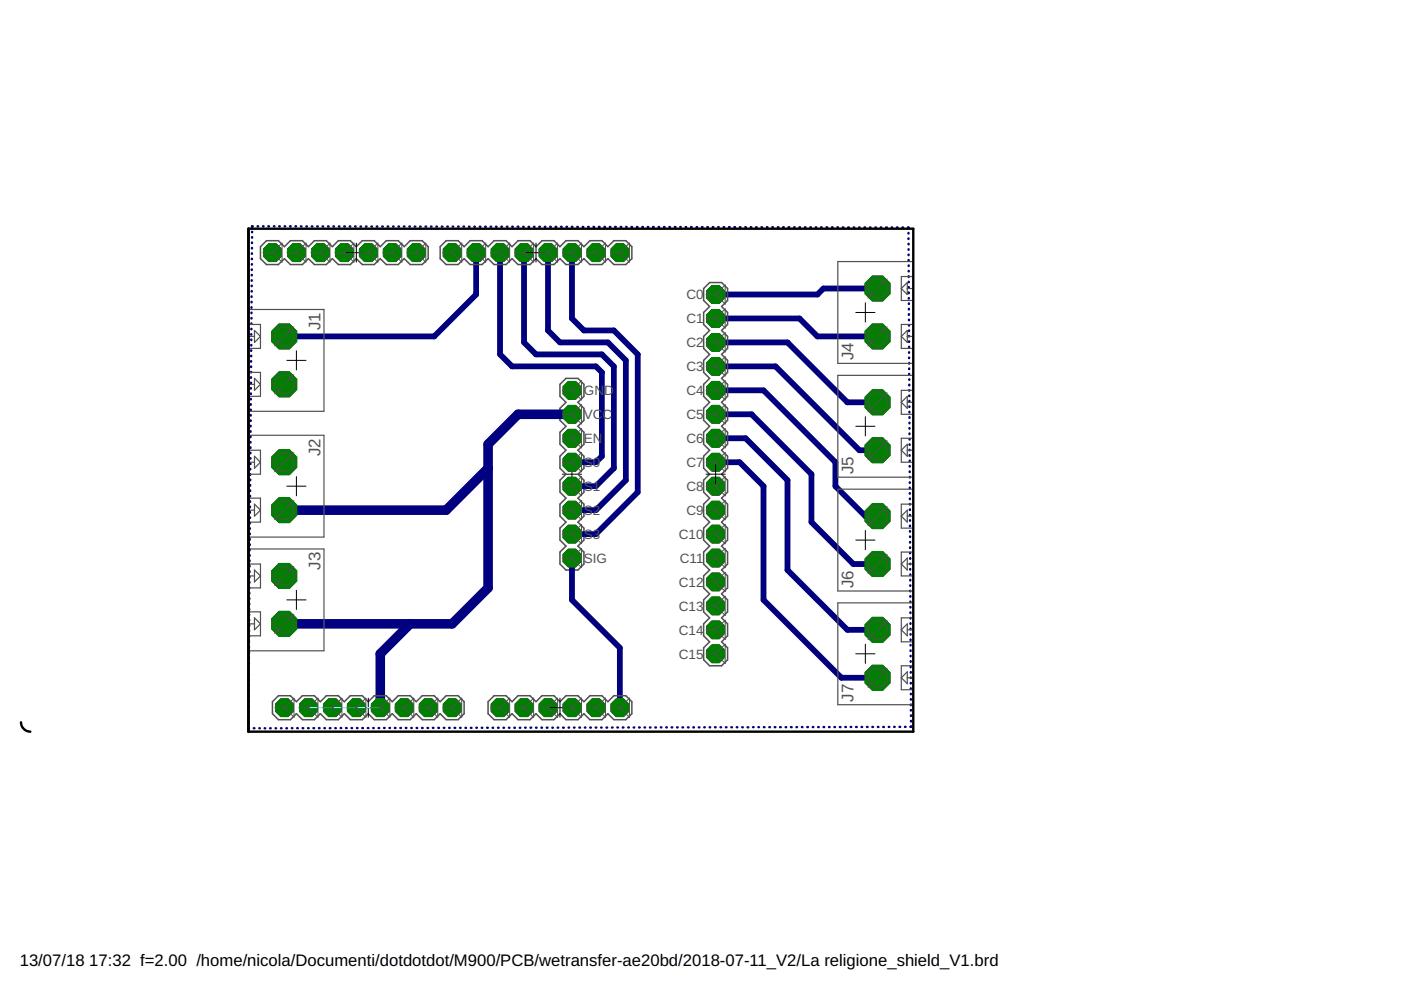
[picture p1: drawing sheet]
<svg xmlns="http://www.w3.org/2000/svg" width="297mm" height="210mm" viewBox="0 0 297 210" stroke-linecap="round" stroke-linejoin="round" font-family="sans-serif">
<defs><g id="words">
<g font-size="3.6" fill="#505050">
<text x="67.9" y="70" transform="rotate(-90 67.9 70)">J1</text>
<text x="180.9" y="76.4" transform="rotate(-90 180.9 76.4)">J4</text>
<text x="67.9" y="96.7" transform="rotate(-90 67.9 96.7)">J2</text>
<text x="180.9" y="100.5" transform="rotate(-90 180.9 100.5)">J5</text>
<text x="67.9" y="120.8" transform="rotate(-90 67.9 120.8)">J3</text>
<text x="180.9" y="124.7" transform="rotate(-90 180.9 124.7)">J6</text>
<text x="180.9" y="148.8" transform="rotate(-90 180.9 148.8)">J7</text>
</g>
<g font-size="3.5">
<text x="4.2" y="204.7">13/07/18</text>
<text x="18.9" y="204.7">17:32 f=2.00 /home/nicola/Documenti/dotdotdot/M900/PCB/wetransfer-ae20bd/2018-07-11_V2/La religione_shield_V1.brd</text>
</g>
<g font-size="2.9" fill="#505050">
<text x="145.5" y="63.5">C0</text>
<text x="145.5" y="68.5">C1</text>
<text x="145.5" y="73.6">C2</text>
<text x="123.8" y="83.8">GN</text>
<text x="128.1" y="83.8">D</text>
<text x="145.5" y="83.8">C4</text>
<text x="145.5" y="78.7">C3</text>
<text x="123.8" y="88.9">VC</text>
<text x="127.8" y="88.9">C</text>
<text x="145.5" y="88.9">C5</text>
<text x="123.8" y="93.9">EN</text>
<text x="145.5" y="93.9">C6</text>
<text x="123.8" y="99">S0</text>
<text x="145.5" y="99">C7</text>
<text x="123.8" y="104.1">S1</text>
<text x="145.5" y="104.1">C8</text>
<text x="123.8" y="109.2">S2</text>
<text x="145.5" y="109.2">C9</text>
<text x="123.8" y="119.3">SIG</text>
<text x="123.8" y="114.2">S3</text>
<text x="143.9" y="114.3">C10</text>
<text x="144.2" y="119.3">C11</text>
<text x="143.9" y="124.4">C12</text>
<text x="143.9" y="129.5">C13</text>
<text x="143.9" y="134.6">C14</text>
<text x="143.9" y="139.6">C15</text>
</g>
</g></defs>
<path d="M121.3 98.5v4.1M119.2 100.5h4.1" fill="none" stroke="#000" stroke-width=".21"/>
<path d="M120 80.2h2.5l1.3 1.3v2.5l-1.3 1.3 1.3 1.3v2.5l-1.3 1.3 1.3 1.3v2.5l-1.3 1.3 1.3 1.2v2.6l-1.3 1.2 1.3 1.3v2.6l-1.3 1.2 1.3 1.3v2.5l-1.3 1.3 1.3 1.3v2.5l-1.3 1.3 1.3 1.3v2.5l-1.3 1.3h-2.5l-1.3-1.3v-2.5l1.3-1.3-1.3-1.3v-2.5l1.3-1.3-1.3-1.3v-2.5l1.3-1.3-1.3-1.2v-2.6l1.3-1.3-1.3-1.2v-2.6l1.3-1.2-1.3-1.3v-2.5l1.3-1.3-1.3-1.3v-2.5l1.3-1.3-1.3-1.3v-2.5z" fill="none" stroke="#505050" stroke-width=".32"/>
<g fill="#800080" stroke="#800080" stroke-width=".21">
<circle cx="131.4" cy="53.6" r="2.04"/>
<circle cx="126.3" cy="53.6" r="2.04"/>
<circle cx="121.3" cy="53.6" r="2.04"/>
<circle cx="116.2" cy="53.6" r="2.04"/>
<circle cx="111.1" cy="53.6" r="2.04"/>
<circle cx="106" cy="53.6" r="2.04"/>
<circle cx="100.9" cy="53.6" r="2.04"/>
<circle cx="95.9" cy="53.6" r="2.04"/>
<circle cx="60.3" cy="150.1" r="2.04"/>
<circle cx="65.4" cy="150.1" r="2.04"/>
<circle cx="70.5" cy="150.1" r="2.04"/>
<circle cx="75.5" cy="150.1" r="2.04"/>
<circle cx="80.6" cy="150.1" r="2.04"/>
<circle cx="85.7" cy="150.1" r="2.04"/>
<circle cx="90.8" cy="150.1" r="2.04"/>
<circle cx="95.9" cy="150.1" r="2.04"/>
<circle cx="131.4" cy="150.1" r="2.04"/>
<circle cx="126.3" cy="150.1" r="2.04"/>
<circle cx="121.3" cy="150.1" r="2.04"/>
<circle cx="116.2" cy="150.1" r="2.04"/>
<circle cx="111.1" cy="150.1" r="2.04"/>
<circle cx="106" cy="150.1" r="2.04"/>
<circle cx="151.7" cy="62.4" r="2.04"/>
<circle cx="151.7" cy="67.5" r="2.04"/>
<circle cx="151.7" cy="72.6" r="2.04"/>
<circle cx="151.7" cy="77.7" r="2.04"/>
<circle cx="151.7" cy="82.8" r="2.04"/>
<circle cx="151.7" cy="87.8" r="2.04"/>
<circle cx="151.7" cy="92.9" r="2.04"/>
<circle cx="151.7" cy="98" r="2.04"/>
<circle cx="151.7" cy="103.1" r="2.04"/>
<circle cx="151.7" cy="108.2" r="2.04"/>
<circle cx="151.7" cy="113.2" r="2.04"/>
<circle cx="151.7" cy="118.3" r="2.04"/>
<circle cx="151.7" cy="123.4" r="2.04"/>
<circle cx="151.7" cy="128.5" r="2.04"/>
<circle cx="151.7" cy="133.5" r="2.04"/>
<circle cx="151.7" cy="138.6" r="2.04"/>
<circle cx="121.3" cy="82.8" r="2.04"/>
<circle cx="121.3" cy="87.8" r="2.04"/>
<circle cx="121.3" cy="92.9" r="2.04"/>
<circle cx="121.3" cy="98" r="2.04"/>
<circle cx="121.3" cy="103.1" r="2.04"/>
<circle cx="121.3" cy="108.2" r="2.04"/>
<circle cx="121.3" cy="113.2" r="2.04"/>
<circle cx="121.3" cy="118.3" r="2.04"/>
<circle cx="60.3" cy="71.3" r="2.87"/>
<circle cx="60.3" cy="81.5" r="2.87"/>
<circle cx="60.3" cy="98" r="2.87"/>
<circle cx="60.3" cy="108.2" r="2.87"/>
<circle cx="60.3" cy="122.1" r="2.87"/>
<circle cx="60.3" cy="132.3" r="2.87"/>
<circle cx="186.1" cy="71.3" r="2.87"/>
<circle cx="186.1" cy="61.2" r="2.87"/>
<circle cx="186.1" cy="95.5" r="2.87"/>
<circle cx="186.1" cy="85.3" r="2.87"/>
<circle cx="186.1" cy="119.6" r="2.87"/>
<circle cx="186.1" cy="109.4" r="2.87"/>
<circle cx="186.1" cy="143.7" r="2.87"/>
<circle cx="186.1" cy="133.5" r="2.87"/>
<circle cx="57.8" cy="53.6" r="2.04"/>
<circle cx="62.8" cy="53.6" r="2.04"/>
<circle cx="67.9" cy="53.6" r="2.04"/>
<circle cx="73" cy="53.6" r="2.04"/>
<circle cx="78.1" cy="53.6" r="2.04"/>
<circle cx="83.2" cy="53.6" r="2.04"/>
<circle cx="88.2" cy="53.6" r="2.04"/>
</g>
<g fill="none" stroke="#000080" stroke-width=".51">
<path d="M53.4 59.4v.1M53.4 57.1v.2M53.4 58.3v.1M53.4 53.7v.1M53.4 54.8v.2M53.4 56v.1M53.4 51.4v.1M53.4 52.6v.1M53.4 49.1v.2M53.4 50.3v.1M53.6 48l-.2 .1M54.6 48h.1"/>
<path d="M55.8 48h.1M56.9 48h.1M58.1 48h.1M59.2 48h.1M60.3 48h.2M61.5 48h.1M62.7 48h.1M63.8 48h.1M64.9 48h.2M66.1 48h.1M67.2 48h.2M68.4 48h.1"/>
<path d="M69.5 48h.2M70.7 48h.1M71.8 48h.2M73 48h.1M74.1 48h.2M75.3 48h.1M76.4 48h.2M77.6 48h.1M78.7 48h.2M79.9 48h.1M81 48h.2M82.2 48h.1"/>
<path d="M83.3 48h.2M84.5 48h.1M85.6 48h.2M86.8 48h.1M87.9 48h.2M89.1 48h.1M90.2 48h.2M91.4 48h.1M92.5 48h.1M93.7 48h.1M94.8 48h.2M96 48h.1"/>
<path d="M97.1 48h.1M98.3 48h.1M99.4 48.1h.1M100.6 48.1h.1M101.7 48.1h.2M102.9 48.1h.1M104 48.1h.1M105.2 48.1h.1M106.3 48.1h.1M107.5 48.1h.1M108.6 48.1h.1M109.7 48.1h.2"/>
<path d="M110.9 48.1h.1M112.1 48.1h.1M113.2 48.1h.1M114.3 48.1h.2M115.5 48.1h.1M116.6 48.1h.2M117.8 48.1h.1M118.9 48.1h.2M120.1 48.1h.1M121.2 48.1h.2M122.4 48.1h.1M123.5 48.1h.2"/>
<path d="M124.7 48.1h.1M125.8 48.1h.2M127 48.1h.1M128.1 48.1h.2M129.3 48.1h.1M130.4 48.1h.2M131.6 48.1h.1M132.7 48.1h.2M133.9 48.1h.1M135 48.1h.2M136.2 48.1h.1M137.3 48.1h.2"/>
<path d="M138.5 48.1h.1M139.6 48.1h.2M140.8 48.1h.1M141.9 48.1h.1M143.1 48.1h.1M144.2 48.1h.2M145.4 48.2h.1M146.5 48.2h.2M147.7 48.2h.1M148.8 48.2h.1M150 48.2h.1M151.1 48.2h.2"/>
<path d="M152.3 48.2h.1M153.4 48.2h.1M154.6 48.2h.1M155.7 48.2h.2M156.9 48.2h.1M158 48.2h.1M159.2 48.2h.1M160.3 48.2h.1M161.5 48.2h.1M162.6 48.2h.1M163.7 48.2h.2M164.9 48.2h.1"/>
<path d="M166.1 48.2h.1M167.2 48.2h.1M168.4 48.2h.1M169.5 48.2h.1M170.6 48.2h.2M171.8 48.2h.1M173 48.2h.1M174.1 48.2h.1M175.2 48.2h.2M176.4 48.2h.1M177.5 48.2h.2M178.7 48.2h.1"/>
<path d="M179.8 48.2h.2M181 48.2h.1M182.1 48.2h.2M183.3 48.2h.1M184.4 48.2h.2M185.6 48.2h.1M186.7 48.2h.2M187.9 48.2h.1M189 48.2h.2M190.2 48.2h.1M191.3 48.2h.2M192.5 48.2l.1 .2"/>
<path d="M192.6 49.4v.1M192.6 50.5v.2M192.6 51.7v.1M192.6 52.8v.2M192.6 54v.1M192.6 55.1l.1 .2M192.7 56.3v.1M192.7 57.4v.2M192.7 58.6v.1M192.7 59.7v.2M53.2 80v.1M53.2 76.6v.1"/>
<path d="M53.2 77.7v.1M53.2 78.8v.2M53.3 74.3v.1M53.3 75.4v.1M53.3 70.8v.2M53.3 72v.1M53.3 73.1v.2M53.3 68.6v.1M53.3 69.7v.1M53.3 65.1v.2M53.3 66.3v.1M53.3 67.4v.1"/>
<path d="M53.3 62.8v.2M53.3 64v.1M53.4 60.6v.1M53.4 61.7v.1M192.7 60.9v.1M192.7 62v.2M192.7 63.2v.1M192.7 64.3v.2M192.7 65.5v.1M192.7 66.6v.2M192.7 67.8v.1M192.7 68.9v.1"/>
<path d="M192.7 70.1v.1M192.7 71.2v.2M192.7 72.4v.1M192.7 73.5v.2M192.7 74.7v.1M192.7 75.8v.1M192.8 77v.1M192.8 78.1v.2M192.8 79.3v.1M53.1 99.4v.1M53.1 97.1v.2M53.1 98.3v.1"/>
<path d="M53.1 93.7v.1M53.1 94.8v.2M53.1 96v.1M53.1 91.4v.1M53.1 92.6v.1M53.1 90.3v.1M53.1 88v.1M53.1 89.1v.2M53.2 85.7v.1M53.2 86.8v.2M53.2 84.6v.1M53.2 82.3v.1"/>
<path d="M53.2 83.4v.1M53.2 81.1v.2M192.8 80.4v.1M192.8 81.6v.1M192.8 82.7v.1M192.8 83.9v.1M192.8 85v.2M192.8 86.2v.1M192.8 87.3v.1M192.8 88.5v.1M192.8 89.6v.1M192.8 90.8v.1"/>
<path d="M192.8 91.9v.2M192.8 93.1v.1M192.8 94.2v.1M192.8 95.4v.1M192.8 96.5v.1M192.9 97.7v.1M192.9 98.8v.1M192.9 99.9v.2M52.9 118.9v.1M52.9 120v.1M52.9 116.6v.1M52.9 117.7v.1"/>
<path d="M53 113.1v.2M53 114.3v.1M53 115.4v.1M53 110.8v.2M53 112v.1M53 107.4v.1M53 108.6v.1M53 109.7v.1M53 105.1v.2M53 106.3v.1M53 102.8v.2M53 104v.1"/>
<path d="M53.1 100.6v.1M53.1 101.7l-.1 .1M192.9 101.1v.1M192.9 102.3v.1M192.9 103.4v.1M192.9 104.6v.1M192.9 105.7v.1M192.9 106.8v.2M192.9 108v.1M192.9 109.2v.1M192.9 110.3v.1M192.9 111.4v.2"/>
<path d="M192.9 112.6v.1M193 113.7v.2M193 114.9v.1M193 116.1v.1M193 117.2v.1M193 118.3v.2M193 119.5v.1M52.8 139.4v.2M52.8 136v.1M52.8 137.1v.2M52.8 138.3v.1M52.8 133.7v.1"/>
<path d="M52.8 134.9v.1M52.8 130.3v.1M52.8 131.4v.2M52.8 132.6v.1M52.9 128v.1M52.9 129.1v.2M52.9 124.6v.1M52.9 125.7v.1M52.9 126.9v.1M52.9 122.3v.1M52.9 123.4v.1M52.9 121.1v.2"/>
<path d="M193 120.6v.2M193 121.8v.1M193 122.9v.2M193 124.1v.1M193 125.2v.2M193 126.4v.1M193 127.6v.1M193 128.7v.1M193 129.8v.2M193 131v.1M193 132.1v.2M193 133.3v.1"/>
<path d="M193.1 134.5v.1M193.1 135.6v.1M193.1 136.7v.2M193.1 137.9v.1M193.1 139v.2M52.7 154.3l.1 .1M52.7 153.1v.2M52.7 150.9v.1M52.7 152v.1M52.7 147.4v.2M52.7 148.6v.1M52.7 149.7v.1"/>
<path d="M52.7 145.1v.2M52.7 146.3v.1M52.7 141.7v.1M52.7 142.9v.1M52.7 144v.1M52.8 140.6v.1M53.8 154.4h.2M55 154.4h.1M56.1 154.4h.1M57.3 154.4h.1M58.4 154.4h.1M59.6 154.4h.1"/>
<path d="M60.7 154.4h.2M61.9 154.4h.1M63 154.4h.1M64.2 154.4h.1M65.3 154.4h.1M66.5 154.4h.1M67.6 154.4h.2M68.8 154.4h.1M69.9 154.4h.2M71.1 154.4h.1M72.2 154.4h.1M73.4 154.4h.1"/>
<path d="M74.5 154.4h.2M75.7 154.4h.1M76.8 154.4h.2M78 154.4h.1M79.1 154.4h.1M80.3 154.4h.1M81.4 154.3h.2M82.6 154.3h.1M83.7 154.3h.2M84.9 154.3h.1M86 154.3h.2M87.2 154.3h.1"/>
<path d="M88.3 154.3h.2M89.5 154.3h.1M90.6 154.3h.2M91.8 154.3h.1M92.9 154.3h.2M94.1 154.3h.1M95.2 154.3h.2M96.4 154.3h.1M97.5 154.3h.2M98.7 154.3h.1M99.8 154.3h.2M101 154.3h.1"/>
<path d="M102.1 154.3h.2M103.3 154.3h.1M104.4 154.3h.2M105.6 154.3h.1M106.7 154.3h.2M107.9 154.3h.1M109 154.3h.2M110.2 154.3h.1M111.3 154.3h.2M112.5 154.3h.1M113.6 154.3h.2M114.8 154.3h.1"/>
<path d="M115.9 154.3h.2M117.1 154.3h.1M118.2 154.3h.2M119.4 154.3h.1M120.5 154.3h.2M121.7 154.3h.1M122.8 154.3h.2M124 154.3h.1M125.1 154.3h.2M126.3 154.3h.1M127.4 154.3h.2M128.6 154.3h.1"/>
<path d="M129.9 154.2l-.1 .1M130.9 154.2h.1M132 154.2h.2M133.2 154.2h.1M134.3 154.2h.2M135.5 154.2h.1M136.7 154.2h.1M137.8 154.2h.1M138.9 154.2h.2M140.1 154.2h.1M141.2 154.2h.2M142.4 154.2h.1"/>
<path d="M143.6 154.2h.1M144.7 154.2h.1M145.9 154.2h.1M147 154.2h.1M148.1 154.2h.2M149.4 154.2h-.1M150.5 154.2h.1M151.6 154.2h.1M152.8 154.2h.1M153.9 154.2h.1M155 154.2h.2M156.2 154.2h.1"/>
<path d="M157.4 154.2h.1M158.5 154.2h.1M159.7 154.2h.1M160.8 154.2h.1M161.9 154.2h.2M163.1 154.2h.1M164.3 154.2h.1M165.4 154.2h.1M166.6 154.2h.1M167.7 154.2h.2M169 154.2h-.1M170 154.2h.1"/>
<path d="M171.2 154.2h.1M172.3 154.2h.1M173.5 154.2h.1M174.6 154.2h.2M175.8 154.2h.1M176.9 154.2h.1M178.1 154.2h.1M179.2 154.1h.1M180.4 154.1h.1M181.5 154.1h.2M182.7 154.1h.1M183.8 154.1h.2"/>
<path d="M185 154.1h.1M186.1 154.1h.1M187.3 154.1h.1M188.6 154.1h-.2M189.6 154.1h.1M190.7 154.1h.2M191.9 154.1h.1M193.1 140.2v.1M193.1 141.3v.2M193.1 142.5v.1M193.1 143.6v.2M193.1 144.8v.1"/>
<path d="M193.1 145.9v.2M193.1 147.1v.1M193.1 148.2v.2M193.1 149.4v.1M193.1 150.5v.2M193.1 151.7v.1M193.1 152.8v.2M193.1 154l-.1 .1"/>
</g>
<g fill="none" stroke="#000080" stroke-width="1.2">
<path d="M100.9 53.6v8.8l-8.8 8.9h-31.8M106 53.6v21.5l2.6 2.6h17.7l1.3 1.3v17.7l-1.3 1.3h-5M111.1 53.6v19l2.5 2.5h14l2.6 2.6v21.6l-3.9 3.8h-5M116.2 53.6v16.5l2.5 2.5h10.2l3.8 3.8v25.4l-6.4 6.4h-5M121.3 53.6v13.9l2.5 2.6h6.4l5 5v29.3l-8.9 8.8h-5M151.7 67.5h17.8l3.8 3.8h12.8M151.7 77.7h12.7l17.8 17.8h3.9M151.7 72.6h15.3l12.7 12.7h6.4M186.1 61.2h-11.5l-1.3 1.2h-21.6M151.7 98h5.1l5.1 5.1v24.1l16.5 16.5h7.7M151.7 82.8h10.2l15.2 15.2v5.1l6.4 6.3h2.6M151.7 87.8h7.6l12.7 12.7v10.2l8.9 8.9h5.2"/>
<path d="M151.7 92.9h6.4l8.9 8.9v19.1l12.7 12.6h6.4M121.3 118.3v8.9l10.1 10.2v12.7"/>
</g>
<path d="M103.5 99.3l-8.9 8.9h-34.3M121.3 87.8h-11.5l-6.3 6.4v30.5l-7.6 7.6h-35.6M87 132.3l-6.4 6.3v11.5" fill="none" stroke="#000080" stroke-width="2"/>
<circle cx="131.4" cy="53.6" r="1.93" fill="#008000" stroke="#008000" stroke-width=".21"/>
<circle cx="131.4" cy="53.6" r=".8" fill="#fff" stroke="#000" stroke-width=".21"/>
<circle cx="126.3" cy="53.6" r="1.93" fill="#008000" stroke="#008000" stroke-width=".21"/>
<circle cx="126.3" cy="53.6" r=".8" fill="#fff" stroke="#000" stroke-width=".21"/>
<circle cx="121.3" cy="53.6" r="1.93" fill="#008000" stroke="#008000" stroke-width=".21"/>
<circle cx="121.3" cy="53.6" r=".8" fill="#fff" stroke="#000" stroke-width=".21"/>
<circle cx="116.2" cy="53.6" r="1.93" fill="#008000" stroke="#008000" stroke-width=".21"/>
<circle cx="116.2" cy="53.6" r=".8" fill="#fff" stroke="#000" stroke-width=".21"/>
<circle cx="111.1" cy="53.6" r="1.93" fill="#008000" stroke="#008000" stroke-width=".21"/>
<circle cx="111.1" cy="53.6" r=".8" fill="#fff" stroke="#000" stroke-width=".21"/>
<circle cx="106" cy="53.6" r="1.93" fill="#008000" stroke="#008000" stroke-width=".21"/>
<circle cx="106" cy="53.6" r=".8" fill="#fff" stroke="#000" stroke-width=".21"/>
<circle cx="100.9" cy="53.6" r="1.93" fill="#008000" stroke="#008000" stroke-width=".21"/>
<circle cx="100.9" cy="53.6" r=".8" fill="#fff" stroke="#000" stroke-width=".21"/>
<circle cx="95.9" cy="53.6" r="1.93" fill="#008000" stroke="#008000" stroke-width=".21"/>
<circle cx="95.9" cy="53.6" r=".8" fill="#fff" stroke="#000" stroke-width=".21"/>
<circle cx="60.3" cy="150.1" r="1.93" fill="#008000" stroke="#008000" stroke-width=".21"/>
<circle cx="60.3" cy="150.1" r=".8" fill="#fff" stroke="#000" stroke-width=".21"/>
<circle cx="65.4" cy="150.1" r="1.93" fill="#008000" stroke="#008000" stroke-width=".21"/>
<circle cx="65.4" cy="150.1" r=".8" fill="#fff" stroke="#000" stroke-width=".21"/>
<circle cx="70.5" cy="150.1" r="1.93" fill="#008000" stroke="#008000" stroke-width=".21"/>
<circle cx="70.5" cy="150.1" r=".8" fill="#fff" stroke="#000" stroke-width=".21"/>
<circle cx="75.5" cy="150.1" r="1.93" fill="#008000" stroke="#008000" stroke-width=".21"/>
<circle cx="75.5" cy="150.1" r=".8" fill="#fff" stroke="#000" stroke-width=".21"/>
<circle cx="80.6" cy="150.1" r="1.93" fill="#008000" stroke="#008000" stroke-width=".21"/>
<circle cx="80.6" cy="150.1" r=".8" fill="#fff" stroke="#000" stroke-width=".21"/>
<circle cx="85.7" cy="150.1" r="1.93" fill="#008000" stroke="#008000" stroke-width=".21"/>
<circle cx="85.7" cy="150.1" r=".8" fill="#fff" stroke="#000" stroke-width=".21"/>
<circle cx="90.8" cy="150.1" r="1.93" fill="#008000" stroke="#008000" stroke-width=".21"/>
<circle cx="90.8" cy="150.1" r=".8" fill="#fff" stroke="#000" stroke-width=".21"/>
<circle cx="95.9" cy="150.1" r="1.93" fill="#008000" stroke="#008000" stroke-width=".21"/>
<circle cx="95.9" cy="150.1" r=".8" fill="#fff" stroke="#000" stroke-width=".21"/>
<circle cx="131.4" cy="150.1" r="1.93" fill="#008000" stroke="#008000" stroke-width=".21"/>
<circle cx="131.4" cy="150.1" r=".8" fill="#fff" stroke="#000" stroke-width=".21"/>
<circle cx="126.3" cy="150.1" r="1.93" fill="#008000" stroke="#008000" stroke-width=".21"/>
<circle cx="126.3" cy="150.1" r=".8" fill="#fff" stroke="#000" stroke-width=".21"/>
<circle cx="121.3" cy="150.1" r="1.93" fill="#008000" stroke="#008000" stroke-width=".21"/>
<circle cx="121.3" cy="150.1" r=".8" fill="#fff" stroke="#000" stroke-width=".21"/>
<circle cx="116.2" cy="150.1" r="1.93" fill="#008000" stroke="#008000" stroke-width=".21"/>
<circle cx="116.2" cy="150.1" r=".8" fill="#fff" stroke="#000" stroke-width=".21"/>
<circle cx="111.1" cy="150.1" r="1.93" fill="#008000" stroke="#008000" stroke-width=".21"/>
<circle cx="111.1" cy="150.1" r=".8" fill="#fff" stroke="#000" stroke-width=".21"/>
<circle cx="106" cy="150.1" r="1.93" fill="#008000" stroke="#008000" stroke-width=".21"/>
<circle cx="106" cy="150.1" r=".8" fill="#fff" stroke="#000" stroke-width=".21"/>
<circle cx="151.7" cy="62.4" r="1.93" fill="#008000" stroke="#008000" stroke-width=".21"/>
<circle cx="151.7" cy="62.4" r=".8" fill="#fff" stroke="#000" stroke-width=".21"/>
<circle cx="151.7" cy="67.5" r="1.93" fill="#008000" stroke="#008000" stroke-width=".21"/>
<circle cx="151.7" cy="67.5" r=".8" fill="#fff" stroke="#000" stroke-width=".21"/>
<circle cx="151.7" cy="72.6" r="1.93" fill="#008000" stroke="#008000" stroke-width=".21"/>
<circle cx="151.7" cy="72.6" r=".8" fill="#fff" stroke="#000" stroke-width=".21"/>
<circle cx="151.7" cy="77.7" r="1.93" fill="#008000" stroke="#008000" stroke-width=".21"/>
<circle cx="151.7" cy="77.7" r=".8" fill="#fff" stroke="#000" stroke-width=".21"/>
<circle cx="151.7" cy="82.8" r="1.93" fill="#008000" stroke="#008000" stroke-width=".21"/>
<circle cx="151.7" cy="82.8" r=".8" fill="#fff" stroke="#000" stroke-width=".21"/>
<circle cx="151.7" cy="87.8" r="1.93" fill="#008000" stroke="#008000" stroke-width=".21"/>
<circle cx="151.7" cy="87.8" r=".8" fill="#fff" stroke="#000" stroke-width=".21"/>
<circle cx="151.7" cy="92.9" r="1.93" fill="#008000" stroke="#008000" stroke-width=".21"/>
<circle cx="151.7" cy="92.9" r=".8" fill="#fff" stroke="#000" stroke-width=".21"/>
<circle cx="151.7" cy="98" r="1.93" fill="#008000" stroke="#008000" stroke-width=".21"/>
<circle cx="151.7" cy="98" r=".8" fill="#fff" stroke="#000" stroke-width=".21"/>
<circle cx="151.7" cy="103.1" r="1.93" fill="#008000" stroke="#008000" stroke-width=".21"/>
<circle cx="151.7" cy="103.1" r=".8" fill="#fff" stroke="#000" stroke-width=".21"/>
<circle cx="151.7" cy="108.2" r="1.93" fill="#008000" stroke="#008000" stroke-width=".21"/>
<circle cx="151.7" cy="108.2" r=".8" fill="#fff" stroke="#000" stroke-width=".21"/>
<circle cx="151.7" cy="113.2" r="1.93" fill="#008000" stroke="#008000" stroke-width=".21"/>
<circle cx="151.7" cy="113.2" r=".8" fill="#fff" stroke="#000" stroke-width=".21"/>
<circle cx="151.7" cy="118.3" r="1.93" fill="#008000" stroke="#008000" stroke-width=".21"/>
<circle cx="151.7" cy="118.3" r=".8" fill="#fff" stroke="#000" stroke-width=".21"/>
<circle cx="151.7" cy="123.4" r="1.93" fill="#008000" stroke="#008000" stroke-width=".21"/>
<circle cx="151.7" cy="123.4" r=".8" fill="#fff" stroke="#000" stroke-width=".21"/>
<circle cx="151.7" cy="128.5" r="1.93" fill="#008000" stroke="#008000" stroke-width=".21"/>
<circle cx="151.7" cy="128.5" r=".8" fill="#fff" stroke="#000" stroke-width=".21"/>
<circle cx="151.7" cy="133.5" r="1.93" fill="#008000" stroke="#008000" stroke-width=".21"/>
<circle cx="151.7" cy="133.5" r=".8" fill="#fff" stroke="#000" stroke-width=".21"/>
<circle cx="151.7" cy="138.6" r="1.93" fill="#008000" stroke="#008000" stroke-width=".21"/>
<circle cx="151.7" cy="138.6" r=".8" fill="#fff" stroke="#000" stroke-width=".21"/>
<circle cx="121.3" cy="82.8" r="1.93" fill="#008000" stroke="#008000" stroke-width=".21"/>
<circle cx="121.3" cy="82.8" r=".8" fill="#fff" stroke="#000" stroke-width=".21"/>
<circle cx="121.3" cy="87.8" r="1.93" fill="#008000" stroke="#008000" stroke-width=".21"/>
<circle cx="121.3" cy="87.8" r=".8" fill="#fff" stroke="#000" stroke-width=".21"/>
<circle cx="121.3" cy="92.9" r="1.93" fill="#008000" stroke="#008000" stroke-width=".21"/>
<circle cx="121.3" cy="92.9" r=".8" fill="#fff" stroke="#000" stroke-width=".21"/>
<circle cx="121.3" cy="98" r="1.93" fill="#008000" stroke="#008000" stroke-width=".21"/>
<circle cx="121.3" cy="98" r=".8" fill="#fff" stroke="#000" stroke-width=".21"/>
<circle cx="121.3" cy="103.1" r="1.93" fill="#008000" stroke="#008000" stroke-width=".21"/>
<circle cx="121.3" cy="103.1" r=".8" fill="#fff" stroke="#000" stroke-width=".21"/>
<circle cx="121.3" cy="108.2" r="1.93" fill="#008000" stroke="#008000" stroke-width=".21"/>
<circle cx="121.3" cy="108.2" r=".8" fill="#fff" stroke="#000" stroke-width=".21"/>
<circle cx="121.3" cy="113.2" r="1.93" fill="#008000" stroke="#008000" stroke-width=".21"/>
<circle cx="121.3" cy="113.2" r=".8" fill="#fff" stroke="#000" stroke-width=".21"/>
<circle cx="121.3" cy="118.3" r="1.93" fill="#008000" stroke="#008000" stroke-width=".21"/>
<circle cx="121.3" cy="118.3" r=".8" fill="#fff" stroke="#000" stroke-width=".21"/>
<circle cx="60.3" cy="71.3" r="2.75" fill="#008000" stroke="#008000" stroke-width=".21"/>
<circle cx="60.3" cy="71.3" r="1.1" fill="#fff" stroke="#000" stroke-width=".21"/>
<circle cx="60.3" cy="81.5" r="2.75" fill="#008000" stroke="#008000" stroke-width=".21"/>
<circle cx="60.3" cy="81.5" r="1.1" fill="#fff" stroke="#000" stroke-width=".21"/>
<circle cx="60.3" cy="98" r="2.75" fill="#008000" stroke="#008000" stroke-width=".21"/>
<circle cx="60.3" cy="98" r="1.1" fill="#fff" stroke="#000" stroke-width=".21"/>
<circle cx="60.3" cy="108.2" r="2.75" fill="#008000" stroke="#008000" stroke-width=".21"/>
<circle cx="60.3" cy="108.2" r="1.1" fill="#fff" stroke="#000" stroke-width=".21"/>
<circle cx="60.3" cy="122.1" r="2.75" fill="#008000" stroke="#008000" stroke-width=".21"/>
<circle cx="60.3" cy="122.1" r="1.1" fill="#fff" stroke="#000" stroke-width=".21"/>
<circle cx="60.3" cy="132.3" r="2.75" fill="#008000" stroke="#008000" stroke-width=".21"/>
<circle cx="60.3" cy="132.3" r="1.1" fill="#fff" stroke="#000" stroke-width=".21"/>
<circle cx="186.1" cy="71.3" r="2.75" fill="#008000" stroke="#008000" stroke-width=".21"/>
<circle cx="186.1" cy="71.3" r="1.1" fill="#fff" stroke="#000" stroke-width=".21"/>
<circle cx="186.1" cy="61.2" r="2.75" fill="#008000" stroke="#008000" stroke-width=".21"/>
<circle cx="186.1" cy="61.2" r="1.1" fill="#fff" stroke="#000" stroke-width=".21"/>
<circle cx="186.1" cy="95.5" r="2.75" fill="#008000" stroke="#008000" stroke-width=".21"/>
<circle cx="186.1" cy="95.5" r="1.1" fill="#fff" stroke="#000" stroke-width=".21"/>
<circle cx="186.1" cy="85.3" r="2.75" fill="#008000" stroke="#008000" stroke-width=".21"/>
<circle cx="186.1" cy="85.3" r="1.1" fill="#fff" stroke="#000" stroke-width=".21"/>
<circle cx="186.1" cy="119.6" r="2.75" fill="#008000" stroke="#008000" stroke-width=".21"/>
<circle cx="186.1" cy="119.6" r="1.1" fill="#fff" stroke="#000" stroke-width=".21"/>
<circle cx="186.1" cy="109.4" r="2.75" fill="#008000" stroke="#008000" stroke-width=".21"/>
<circle cx="186.1" cy="109.4" r="1.1" fill="#fff" stroke="#000" stroke-width=".21"/>
<circle cx="186.1" cy="143.7" r="2.75" fill="#008000" stroke="#008000" stroke-width=".21"/>
<circle cx="186.1" cy="143.7" r="1.1" fill="#fff" stroke="#000" stroke-width=".21"/>
<circle cx="186.1" cy="133.5" r="2.75" fill="#008000" stroke="#008000" stroke-width=".21"/>
<circle cx="186.1" cy="133.5" r="1.1" fill="#fff" stroke="#000" stroke-width=".21"/>
<circle cx="57.8" cy="53.6" r="1.93" fill="#008000" stroke="#008000" stroke-width=".21"/>
<circle cx="57.8" cy="53.6" r=".8" fill="#fff" stroke="#000" stroke-width=".21"/>
<circle cx="62.8" cy="53.6" r="1.93" fill="#008000" stroke="#008000" stroke-width=".21"/>
<circle cx="62.8" cy="53.6" r=".8" fill="#fff" stroke="#000" stroke-width=".21"/>
<circle cx="67.9" cy="53.6" r="1.93" fill="#008000" stroke="#008000" stroke-width=".21"/>
<circle cx="67.9" cy="53.6" r=".8" fill="#fff" stroke="#000" stroke-width=".21"/>
<circle cx="73" cy="53.6" r="1.93" fill="#008000" stroke="#008000" stroke-width=".21"/>
<circle cx="73" cy="53.6" r=".8" fill="#fff" stroke="#000" stroke-width=".21"/>
<circle cx="78.1" cy="53.6" r="1.93" fill="#008000" stroke="#008000" stroke-width=".21"/>
<circle cx="78.1" cy="53.6" r=".8" fill="#fff" stroke="#000" stroke-width=".21"/>
<circle cx="83.2" cy="53.6" r="1.93" fill="#008000" stroke="#008000" stroke-width=".21"/>
<circle cx="83.2" cy="53.6" r=".8" fill="#fff" stroke="#000" stroke-width=".21"/>
<circle cx="88.2" cy="53.6" r="1.93" fill="#008000" stroke="#008000" stroke-width=".21"/>
<circle cx="88.2" cy="53.6" r=".8" fill="#fff" stroke="#000" stroke-width=".21"/>
<circle cx="131.4" cy="53.6" r="1.93" fill="#008000" stroke="#008000" stroke-width=".21"/>
<circle cx="131.4" cy="53.6" r=".8" fill="#fff" stroke="#000" stroke-width=".21"/>
<circle cx="126.3" cy="53.6" r="1.93" fill="#008000" stroke="#008000" stroke-width=".21"/>
<circle cx="126.3" cy="53.6" r=".8" fill="#fff" stroke="#000" stroke-width=".21"/>
<circle cx="121.3" cy="53.6" r="1.93" fill="#008000" stroke="#008000" stroke-width=".21"/>
<circle cx="121.3" cy="53.6" r=".8" fill="#fff" stroke="#000" stroke-width=".21"/>
<circle cx="116.2" cy="53.6" r="1.93" fill="#008000" stroke="#008000" stroke-width=".21"/>
<circle cx="116.2" cy="53.6" r=".8" fill="#fff" stroke="#000" stroke-width=".21"/>
<circle cx="111.1" cy="53.6" r="1.93" fill="#008000" stroke="#008000" stroke-width=".21"/>
<circle cx="111.1" cy="53.6" r=".8" fill="#fff" stroke="#000" stroke-width=".21"/>
<circle cx="106" cy="53.6" r="1.93" fill="#008000" stroke="#008000" stroke-width=".21"/>
<circle cx="106" cy="53.6" r=".8" fill="#fff" stroke="#000" stroke-width=".21"/>
<circle cx="100.9" cy="53.6" r="1.93" fill="#008000" stroke="#008000" stroke-width=".21"/>
<circle cx="100.9" cy="53.6" r=".8" fill="#fff" stroke="#000" stroke-width=".21"/>
<circle cx="95.9" cy="53.6" r="1.93" fill="#008000" stroke="#008000" stroke-width=".21"/>
<circle cx="95.9" cy="53.6" r=".8" fill="#fff" stroke="#000" stroke-width=".21"/>
<circle cx="60.3" cy="150.1" r="1.93" fill="#008000" stroke="#008000" stroke-width=".21"/>
<circle cx="60.3" cy="150.1" r=".8" fill="#fff" stroke="#000" stroke-width=".21"/>
<circle cx="65.4" cy="150.1" r="1.93" fill="#008000" stroke="#008000" stroke-width=".21"/>
<circle cx="65.4" cy="150.1" r=".8" fill="#fff" stroke="#000" stroke-width=".21"/>
<circle cx="70.5" cy="150.1" r="1.93" fill="#008000" stroke="#008000" stroke-width=".21"/>
<circle cx="70.5" cy="150.1" r=".8" fill="#fff" stroke="#000" stroke-width=".21"/>
<circle cx="75.5" cy="150.1" r="1.93" fill="#008000" stroke="#008000" stroke-width=".21"/>
<circle cx="75.5" cy="150.1" r=".8" fill="#fff" stroke="#000" stroke-width=".21"/>
<circle cx="80.6" cy="150.1" r="1.93" fill="#008000" stroke="#008000" stroke-width=".21"/>
<circle cx="80.6" cy="150.1" r=".8" fill="#fff" stroke="#000" stroke-width=".21"/>
<circle cx="85.7" cy="150.1" r="1.93" fill="#008000" stroke="#008000" stroke-width=".21"/>
<circle cx="85.7" cy="150.1" r=".8" fill="#fff" stroke="#000" stroke-width=".21"/>
<circle cx="90.8" cy="150.1" r="1.93" fill="#008000" stroke="#008000" stroke-width=".21"/>
<circle cx="90.8" cy="150.1" r=".8" fill="#fff" stroke="#000" stroke-width=".21"/>
<circle cx="95.9" cy="150.1" r="1.93" fill="#008000" stroke="#008000" stroke-width=".21"/>
<circle cx="95.9" cy="150.1" r=".8" fill="#fff" stroke="#000" stroke-width=".21"/>
<circle cx="131.4" cy="150.1" r="1.93" fill="#008000" stroke="#008000" stroke-width=".21"/>
<circle cx="131.4" cy="150.1" r=".8" fill="#fff" stroke="#000" stroke-width=".21"/>
<circle cx="126.3" cy="150.1" r="1.93" fill="#008000" stroke="#008000" stroke-width=".21"/>
<circle cx="126.3" cy="150.1" r=".8" fill="#fff" stroke="#000" stroke-width=".21"/>
<circle cx="121.3" cy="150.1" r="1.93" fill="#008000" stroke="#008000" stroke-width=".21"/>
<circle cx="121.3" cy="150.1" r=".8" fill="#fff" stroke="#000" stroke-width=".21"/>
<circle cx="116.2" cy="150.1" r="1.93" fill="#008000" stroke="#008000" stroke-width=".21"/>
<circle cx="116.2" cy="150.1" r=".8" fill="#fff" stroke="#000" stroke-width=".21"/>
<circle cx="111.1" cy="150.1" r="1.93" fill="#008000" stroke="#008000" stroke-width=".21"/>
<circle cx="111.1" cy="150.1" r=".8" fill="#fff" stroke="#000" stroke-width=".21"/>
<circle cx="106" cy="150.1" r="1.93" fill="#008000" stroke="#008000" stroke-width=".21"/>
<circle cx="106" cy="150.1" r=".8" fill="#fff" stroke="#000" stroke-width=".21"/>
<circle cx="151.7" cy="62.4" r="1.93" fill="#008000" stroke="#008000" stroke-width=".21"/>
<circle cx="151.7" cy="62.4" r=".8" fill="#fff" stroke="#000" stroke-width=".21"/>
<circle cx="151.7" cy="67.5" r="1.93" fill="#008000" stroke="#008000" stroke-width=".21"/>
<circle cx="151.7" cy="67.5" r=".8" fill="#fff" stroke="#000" stroke-width=".21"/>
<circle cx="151.7" cy="72.6" r="1.93" fill="#008000" stroke="#008000" stroke-width=".21"/>
<circle cx="151.7" cy="72.6" r=".8" fill="#fff" stroke="#000" stroke-width=".21"/>
<circle cx="151.7" cy="77.7" r="1.93" fill="#008000" stroke="#008000" stroke-width=".21"/>
<circle cx="151.7" cy="77.7" r=".8" fill="#fff" stroke="#000" stroke-width=".21"/>
<circle cx="151.7" cy="82.8" r="1.93" fill="#008000" stroke="#008000" stroke-width=".21"/>
<circle cx="151.7" cy="82.8" r=".8" fill="#fff" stroke="#000" stroke-width=".21"/>
<circle cx="151.7" cy="87.8" r="1.93" fill="#008000" stroke="#008000" stroke-width=".21"/>
<circle cx="151.7" cy="87.8" r=".8" fill="#fff" stroke="#000" stroke-width=".21"/>
<circle cx="151.7" cy="92.9" r="1.93" fill="#008000" stroke="#008000" stroke-width=".21"/>
<circle cx="151.7" cy="92.9" r=".8" fill="#fff" stroke="#000" stroke-width=".21"/>
<circle cx="151.7" cy="98" r="1.93" fill="#008000" stroke="#008000" stroke-width=".21"/>
<circle cx="151.7" cy="98" r=".8" fill="#fff" stroke="#000" stroke-width=".21"/>
<circle cx="151.7" cy="103.1" r="1.93" fill="#008000" stroke="#008000" stroke-width=".21"/>
<circle cx="151.7" cy="103.1" r=".8" fill="#fff" stroke="#000" stroke-width=".21"/>
<circle cx="151.7" cy="108.2" r="1.93" fill="#008000" stroke="#008000" stroke-width=".21"/>
<circle cx="151.7" cy="108.2" r=".8" fill="#fff" stroke="#000" stroke-width=".21"/>
<circle cx="151.7" cy="113.2" r="1.93" fill="#008000" stroke="#008000" stroke-width=".21"/>
<circle cx="151.7" cy="113.2" r=".8" fill="#fff" stroke="#000" stroke-width=".21"/>
<circle cx="151.7" cy="118.3" r="1.93" fill="#008000" stroke="#008000" stroke-width=".21"/>
<circle cx="151.7" cy="118.3" r=".8" fill="#fff" stroke="#000" stroke-width=".21"/>
<circle cx="151.7" cy="123.4" r="1.93" fill="#008000" stroke="#008000" stroke-width=".21"/>
<circle cx="151.7" cy="123.4" r=".8" fill="#fff" stroke="#000" stroke-width=".21"/>
<circle cx="151.7" cy="128.5" r="1.93" fill="#008000" stroke="#008000" stroke-width=".21"/>
<circle cx="151.7" cy="128.5" r=".8" fill="#fff" stroke="#000" stroke-width=".21"/>
<circle cx="151.7" cy="133.5" r="1.93" fill="#008000" stroke="#008000" stroke-width=".21"/>
<circle cx="151.7" cy="133.5" r=".8" fill="#fff" stroke="#000" stroke-width=".21"/>
<circle cx="151.7" cy="138.6" r="1.93" fill="#008000" stroke="#008000" stroke-width=".21"/>
<circle cx="151.7" cy="138.6" r=".8" fill="#fff" stroke="#000" stroke-width=".21"/>
<circle cx="121.3" cy="82.8" r="1.93" fill="#008000" stroke="#008000" stroke-width=".21"/>
<circle cx="121.3" cy="82.8" r=".8" fill="#fff" stroke="#000" stroke-width=".21"/>
<circle cx="121.3" cy="87.8" r="1.93" fill="#008000" stroke="#008000" stroke-width=".21"/>
<circle cx="121.3" cy="87.8" r=".8" fill="#fff" stroke="#000" stroke-width=".21"/>
<circle cx="121.3" cy="92.9" r="1.93" fill="#008000" stroke="#008000" stroke-width=".21"/>
<circle cx="121.3" cy="92.9" r=".8" fill="#fff" stroke="#000" stroke-width=".21"/>
<circle cx="121.3" cy="98" r="1.93" fill="#008000" stroke="#008000" stroke-width=".21"/>
<circle cx="121.3" cy="98" r=".8" fill="#fff" stroke="#000" stroke-width=".21"/>
<circle cx="121.3" cy="103.1" r="1.93" fill="#008000" stroke="#008000" stroke-width=".21"/>
<circle cx="121.3" cy="103.1" r=".8" fill="#fff" stroke="#000" stroke-width=".21"/>
<circle cx="121.3" cy="108.2" r="1.93" fill="#008000" stroke="#008000" stroke-width=".21"/>
<circle cx="121.3" cy="108.2" r=".8" fill="#fff" stroke="#000" stroke-width=".21"/>
<circle cx="121.3" cy="113.2" r="1.93" fill="#008000" stroke="#008000" stroke-width=".21"/>
<circle cx="121.3" cy="113.2" r=".8" fill="#fff" stroke="#000" stroke-width=".21"/>
<circle cx="121.3" cy="118.3" r="1.93" fill="#008000" stroke="#008000" stroke-width=".21"/>
<circle cx="121.3" cy="118.3" r=".8" fill="#fff" stroke="#000" stroke-width=".21"/>
<circle cx="60.3" cy="71.3" r="2.75" fill="#008000" stroke="#008000" stroke-width=".21"/>
<circle cx="60.3" cy="71.3" r="1.1" fill="#fff" stroke="#000" stroke-width=".21"/>
<circle cx="60.3" cy="81.5" r="2.75" fill="#008000" stroke="#008000" stroke-width=".21"/>
<circle cx="60.3" cy="81.5" r="1.1" fill="#fff" stroke="#000" stroke-width=".21"/>
<circle cx="60.3" cy="98" r="2.75" fill="#008000" stroke="#008000" stroke-width=".21"/>
<circle cx="60.3" cy="98" r="1.1" fill="#fff" stroke="#000" stroke-width=".21"/>
<circle cx="60.3" cy="108.2" r="2.75" fill="#008000" stroke="#008000" stroke-width=".21"/>
<circle cx="60.3" cy="108.2" r="1.1" fill="#fff" stroke="#000" stroke-width=".21"/>
<circle cx="60.3" cy="122.1" r="2.75" fill="#008000" stroke="#008000" stroke-width=".21"/>
<circle cx="60.3" cy="122.1" r="1.1" fill="#fff" stroke="#000" stroke-width=".21"/>
<circle cx="60.3" cy="132.3" r="2.75" fill="#008000" stroke="#008000" stroke-width=".21"/>
<circle cx="60.3" cy="132.3" r="1.1" fill="#fff" stroke="#000" stroke-width=".21"/>
<circle cx="186.1" cy="71.3" r="2.75" fill="#008000" stroke="#008000" stroke-width=".21"/>
<circle cx="186.1" cy="71.3" r="1.1" fill="#fff" stroke="#000" stroke-width=".21"/>
<circle cx="186.1" cy="61.2" r="2.75" fill="#008000" stroke="#008000" stroke-width=".21"/>
<circle cx="186.1" cy="61.2" r="1.1" fill="#fff" stroke="#000" stroke-width=".21"/>
<circle cx="186.1" cy="95.5" r="2.75" fill="#008000" stroke="#008000" stroke-width=".21"/>
<circle cx="186.1" cy="95.5" r="1.1" fill="#fff" stroke="#000" stroke-width=".21"/>
<circle cx="186.1" cy="85.3" r="2.75" fill="#008000" stroke="#008000" stroke-width=".21"/>
<circle cx="186.1" cy="85.3" r="1.1" fill="#fff" stroke="#000" stroke-width=".21"/>
<circle cx="186.1" cy="119.6" r="2.75" fill="#008000" stroke="#008000" stroke-width=".21"/>
<circle cx="186.1" cy="119.6" r="1.1" fill="#fff" stroke="#000" stroke-width=".21"/>
<circle cx="186.1" cy="109.4" r="2.75" fill="#008000" stroke="#008000" stroke-width=".21"/>
<circle cx="186.1" cy="109.4" r="1.1" fill="#fff" stroke="#000" stroke-width=".21"/>
<circle cx="186.1" cy="143.7" r="2.75" fill="#008000" stroke="#008000" stroke-width=".21"/>
<circle cx="186.1" cy="143.7" r="1.1" fill="#fff" stroke="#000" stroke-width=".21"/>
<circle cx="186.1" cy="133.5" r="2.75" fill="#008000" stroke="#008000" stroke-width=".21"/>
<circle cx="186.1" cy="133.5" r="1.1" fill="#fff" stroke="#000" stroke-width=".21"/>
<circle cx="57.8" cy="53.6" r="1.93" fill="#008000" stroke="#008000" stroke-width=".21"/>
<circle cx="57.8" cy="53.6" r=".8" fill="#fff" stroke="#000" stroke-width=".21"/>
<circle cx="62.8" cy="53.6" r="1.93" fill="#008000" stroke="#008000" stroke-width=".21"/>
<circle cx="62.8" cy="53.6" r=".8" fill="#fff" stroke="#000" stroke-width=".21"/>
<circle cx="67.9" cy="53.6" r="1.93" fill="#008000" stroke="#008000" stroke-width=".21"/>
<circle cx="67.9" cy="53.6" r=".8" fill="#fff" stroke="#000" stroke-width=".21"/>
<circle cx="73" cy="53.6" r="1.93" fill="#008000" stroke="#008000" stroke-width=".21"/>
<circle cx="73" cy="53.6" r=".8" fill="#fff" stroke="#000" stroke-width=".21"/>
<circle cx="78.1" cy="53.6" r="1.93" fill="#008000" stroke="#008000" stroke-width=".21"/>
<circle cx="78.1" cy="53.6" r=".8" fill="#fff" stroke="#000" stroke-width=".21"/>
<circle cx="83.2" cy="53.6" r="1.93" fill="#008000" stroke="#008000" stroke-width=".21"/>
<circle cx="83.2" cy="53.6" r=".8" fill="#fff" stroke="#000" stroke-width=".21"/>
<circle cx="88.2" cy="53.6" r="1.93" fill="#008000" stroke="#008000" stroke-width=".21"/>
<circle cx="88.2" cy="53.6" r=".8" fill="#fff" stroke="#000" stroke-width=".21"/>
<g fill="#008000" stroke="#008000" stroke-width=".21">
<circle cx="131.4" cy="53.6" r="2.04"/>
<circle cx="126.3" cy="53.6" r="2.04"/>
<circle cx="121.3" cy="53.6" r="2.04"/>
<circle cx="116.2" cy="53.6" r="2.04"/>
<circle cx="111.1" cy="53.6" r="2.04"/>
<circle cx="106" cy="53.6" r="2.04"/>
<circle cx="100.9" cy="53.6" r="2.04"/>
<circle cx="95.9" cy="53.6" r="2.04"/>
<circle cx="60.3" cy="150.1" r="2.04"/>
<circle cx="65.4" cy="150.1" r="2.04"/>
<circle cx="70.5" cy="150.1" r="2.04"/>
<circle cx="75.5" cy="150.1" r="2.04"/>
<circle cx="80.6" cy="150.1" r="2.04"/>
<circle cx="85.7" cy="150.1" r="2.04"/>
<circle cx="90.8" cy="150.1" r="2.04"/>
<circle cx="95.9" cy="150.1" r="2.04"/>
<circle cx="131.4" cy="150.1" r="2.04"/>
<circle cx="126.3" cy="150.1" r="2.04"/>
<circle cx="121.3" cy="150.1" r="2.04"/>
<circle cx="116.2" cy="150.1" r="2.04"/>
<circle cx="111.1" cy="150.1" r="2.04"/>
<circle cx="106" cy="150.1" r="2.04"/>
<circle cx="151.7" cy="62.4" r="2.04"/>
<circle cx="151.7" cy="67.5" r="2.04"/>
<circle cx="151.7" cy="72.6" r="2.04"/>
<circle cx="151.7" cy="77.7" r="2.04"/>
<circle cx="151.7" cy="82.8" r="2.04"/>
<circle cx="151.7" cy="87.8" r="2.04"/>
<circle cx="151.7" cy="92.9" r="2.04"/>
<circle cx="151.7" cy="98" r="2.04"/>
<circle cx="151.7" cy="103.1" r="2.04"/>
<circle cx="151.7" cy="108.2" r="2.04"/>
<circle cx="151.7" cy="113.2" r="2.04"/>
<circle cx="151.7" cy="118.3" r="2.04"/>
<circle cx="151.7" cy="123.4" r="2.04"/>
<circle cx="151.7" cy="128.5" r="2.04"/>
<circle cx="151.7" cy="133.5" r="2.04"/>
<circle cx="151.7" cy="138.6" r="2.04"/>
<circle cx="121.3" cy="82.8" r="2.04"/>
<circle cx="121.3" cy="87.8" r="2.04"/>
<circle cx="121.3" cy="92.9" r="2.04"/>
<circle cx="121.3" cy="98" r="2.04"/>
<circle cx="121.3" cy="103.1" r="2.04"/>
<circle cx="121.3" cy="108.2" r="2.04"/>
<circle cx="121.3" cy="113.2" r="2.04"/>
<circle cx="121.3" cy="118.3" r="2.04"/>
<circle cx="60.3" cy="71.3" r="2.87"/>
<circle cx="60.3" cy="81.5" r="2.87"/>
<circle cx="60.3" cy="98" r="2.87"/>
<circle cx="60.3" cy="108.2" r="2.87"/>
<circle cx="60.3" cy="122.1" r="2.87"/>
<circle cx="60.3" cy="132.3" r="2.87"/>
<circle cx="186.1" cy="71.3" r="2.87"/>
<circle cx="186.1" cy="61.2" r="2.87"/>
<circle cx="186.1" cy="95.5" r="2.87"/>
<circle cx="186.1" cy="85.3" r="2.87"/>
<circle cx="186.1" cy="119.6" r="2.87"/>
<circle cx="186.1" cy="109.4" r="2.87"/>
<circle cx="186.1" cy="143.7" r="2.87"/>
<circle cx="186.1" cy="133.5" r="2.87"/>
<circle cx="57.8" cy="53.6" r="2.04"/>
<circle cx="62.8" cy="53.6" r="2.04"/>
<circle cx="67.9" cy="53.6" r="2.04"/>
<circle cx="73" cy="53.6" r="2.04"/>
<circle cx="78.1" cy="53.6" r="2.04"/>
<circle cx="83.2" cy="53.6" r="2.04"/>
<circle cx="88.2" cy="53.6" r="2.04"/>
</g>
<path d="M55.2 52.3l1.3-1.3h2.5l1.3 1.3 1.3-1.3h2.5l1.3 1.3 1.3-1.3h2.5l1.3 1.3 1.2-1.3h2.6l1.2 1.3 1.3-1.3h2.6l1.2 1.3 1.3-1.3h2.5l1.3 1.3 1.3-1.3h2.5l1.3 1.3v2.5l-1.3 1.3h-2.5l-1.3-1.3-1.3 1.3h-2.5l-1.3-1.3-1.2 1.3h-2.6l-1.3-1.3-1.2 1.3h-2.6l-1.2-1.3-1.3 1.3h-2.5l-1.3-1.3-1.3 1.3h-2.5l-1.3-1.3-1.3 1.3h-2.5l-1.3-1.3zM93.3 52.3l1.3-1.3h2.5l1.3 1.3 1.3-1.3h2.5l1.3 1.3 1.3-1.3h2.5l1.3 1.3 1.2-1.3h2.6l1.2 1.3 1.3-1.3h2.6l1.2 1.3 1.3-1.3h2.5l1.3 1.3 1.3-1.3h2.5l1.3 1.3 1.3-1.3h2.5l1.3 1.3v2.5l-1.3 1.3h-2.5l-1.3-1.3-1.3 1.3h-2.5l-1.3-1.3-1.3 1.3h-2.5l-1.3-1.3-1.2 1.3h-2.6l-1.3-1.3-1.2 1.3h-2.6l-1.2-1.3-1.3 1.3h-2.5l-1.3-1.3-1.3 1.3h-2.5l-1.3-1.3-1.3 1.3h-2.5l-1.3-1.3zM149.2 61.2l1.3-1.3h2.5l1.3 1.3v2.5l-1.3 1.3 1.3 1.3v2.5l-1.3 1.3 1.3 1.2v2.6l-1.3 1.2 1.3 1.3v2.6l-1.3 1.2 1.3 1.3v2.5l-1.3 1.3 1.3 1.3v2.5l-1.3 1.3 1.3 1.3v2.5l-1.3 1.3 1.3 1.2v2.6l-1.3 1.2 1.3 1.3v2.6l-1.3 1.2 1.3 1.3v2.5l-1.3 1.3 1.3 1.3v2.5l-1.3 1.3 1.3 1.3v2.5l-1.3 1.3 1.3 1.2v2.6l-1.3 1.2 1.3 1.3v2.5l-1.3 1.3 1.3 1.3v2.5l-1.3 1.3 1.3 1.3v2.5l-1.3 1.3h-2.5l-1.3-1.3v-2.5l1.3-1.3-1.3-1.3v-2.5l1.3-1.3-1.3-1.3v-2.5l1.3-1.3-1.3-1.2v-2.6l1.3-1.2-1.3-1.3v-2.5l1.3-1.3-1.3-1.3v-2.5l1.3-1.3-1.3-1.3v-2.5l1.3-1.3-1.3-1.2v-2.6l1.3-1.3-1.3-1.2v-2.6l1.3-1.2-1.3-1.3v-2.5l1.3-1.3-1.3-1.3v-2.5l1.3-1.3-1.3-1.3v-2.5l1.3-1.3-1.3-1.2v-2.6l1.3-1.3-1.3-1.2v-2.6l1.3-1.2-1.3-1.3v-2.5l1.3-1.3-1.3-1.3zM59 147.5h2.6l1.2 1.3 1.3-1.3h2.6l1.2 1.3 1.3-1.3h2.5l1.3 1.3 1.3-1.3h2.5l1.3 1.3 1.3-1.3h2.5l1.3 1.3 1.2-1.3h2.6l1.2 1.3 1.3-1.3h2.6l1.2 1.3 1.3-1.3h2.5l1.3 1.3v2.5l-1.3 1.3h-2.5l-1.3-1.3-1.2 1.3h-2.6l-1.3-1.3-1.2 1.3h-2.6l-1.2-1.3-1.3 1.3h-2.5l-1.3-1.3-1.3 1.3h-2.5l-1.3-1.3-1.3 1.3h-2.5l-1.3-1.3-1.2 1.3h-2.6l-1.3-1.3-1.2 1.3h-2.6l-1.2-1.3v-2.5zM103.5 148.8l1.3-1.3h2.5l1.3 1.3 1.2-1.3h2.6l1.2 1.3 1.3-1.3h2.6l1.2 1.3 1.3-1.3h2.5l1.3 1.3 1.3-1.3h2.5l1.3 1.3 1.3-1.3h2.5l1.3 1.3v2.5l-1.3 1.3h-2.5l-1.3-1.3-1.3 1.3h-2.5l-1.3-1.3-1.3 1.3h-2.5l-1.3-1.3-1.2 1.3h-2.6l-1.3-1.3-1.2 1.3h-2.6l-1.2-1.3-1.3 1.3h-2.5l-1.3-1.3z" fill="none" stroke="#505050" stroke-width=".32"/>
<g fill="none" stroke="#505050" stroke-width=".25">
<path d="M177.6 55.5h16v3.1h-2.5v5.1h2.5v5.1h-2.5v5.1h2.5v3.1h-16zM192.4 59.9v2.5l-1.3-1.2zM52.7 65.6h16v21.6h-16v-3.2h2.5v-5h-2.5v-5.1h2.5v-5.1h-2.5zM52.7 71.3h1.3M54 70.1l1.2 1.2-1.2 1.3zM177.6 79.6h16v3.2h-2.5v5h2.5v5.1h-2.5v5.1h2.5v3.2h-16zM192.4 71.3h1.2M192.4 70.1v2.5l-1.3-1.3zM192.4 61.2h1.2M52.7 92.3h16v21.6h-16v-3.2h2.5v-5.1h-2.5v-5.1h2.5v-5h-2.5zM52.7 81.5h1.3M52.7 98h1.3"/>
<path d="M54 80.2l1.2 1.3-1.2 1.3zM54 96.7l1.2 1.3-1.2 1.3zM192.4 95.5h1.2M192.4 84v2.6l-1.3-1.3zM192.4 94.2v2.5l-1.3-1.2zM192.4 85.3h1.2M52.7 116.4h16v21.6h-16v-3.2h2.5v-5.1h-2.5v-5h2.5v-5.1h-2.5zM52.7 108.2h1.3M54 106.9l1.2 1.3-1.2 1.2zM177.6 103.7h16v3.2h-2.5v5.1h2.5v5.1h-2.5v5h2.5v3.2h-16zM192.4 119.6h1.2M192.4 108.2v2.5l-1.3-1.3z"/>
<path d="M192.4 118.3v2.6l-1.3-1.3zM192.4 109.4h1.2M52.7 122.1h1.3M52.7 132.3h1.3M54 120.9l1.2 1.2-1.2 1.3zM54 131l1.2 1.3-1.2 1.2zM177.6 127.8h16v3.2h-2.5v5.1h2.5v5.1h-2.5v5h2.5v3.2h-16zM192.4 132.3v2.5l-1.3-1.3zM192.4 133.5h1.2M192.4 142.4v2.6l-1.3-1.3zM192.4 143.7h1.2"/>
</g>
<g fill="none" stroke="#000" stroke-width=".21">
<path d="M73.5 53.6h4.1M75.5 51.5v4.1M111.6 53.6h4.1M113.6 51.5v4.1M60.8 76.4h4.1M62.8 74.4v4M181.4 66.3h4.1M183.5 64.2v4.1M151.7 98.5v4.1M181.4 90.4h4.1M183.5 88.3v4.1M60.8 103.1h4.1"/>
<path d="M62.8 101v4.1M149.7 100.5h4.1M181.4 114.5h4.1M183.5 112.5v4M60.8 127.2h4.1M62.8 125.2v4M181.4 138.6h4.1M183.5 136.6v4.1M76.1 150.1h4M78.1 148v4.1M116.7 150.1h4.1M118.7 148v4.1"/>
</g>
<path d="M65.4 150.1h15.2" fill="none" stroke="#0ff" stroke-width=".21"/>
<path d="M52.7 48.5h140.9v106.6h-140.9M4.4 153.1a2.02 2.02 0 0 0 2 2" fill="none" stroke="#000" stroke-width=".51"/>
<path d="M52.7 48.5v106.6" fill="none" stroke="#000" stroke-width=".61"/>
<g fill="none" stroke="#505050" stroke-width=".21">
<path d="M55.7 53.6h2.1M59.8 51.5v4.1l-2-2zM60.8 53.6h2M64.9 51.5v4.1l-2.1-2zM65.9 53.6h2M70 51.5v4.1l-2.1-2zM71 53.6h2M75 51.5v4.1l-2-2zM76.1 53.6h2M80.1 51.5v4.1l-2-2zM81.1 53.6h2.1M85.2 51.5v4.1l-2-2z"/>
<path d="M86.2 53.6h2M90.3 51.5v4.1l-2.1-2zM93.8 53.6h2.1M97.9 51.5v4.1l-2-2zM98.9 53.6h2M103 51.5v4.1l-2.1-2zM104 53.6h2M108.1 51.5v4.1l-2.1-2zM109.1 53.6h2M113.1 51.5v4.1l-2-2zM114.2 53.6h2M118.2 51.5v4.1l-2-2z"/>
<path d="M119.2 53.6h2.1M123.3 51.5v4.1l-2-2zM124.3 53.6h2M128.4 51.5v4.1l-2.1-2zM129.4 53.6h2M133.5 51.5v4.1l-2.1-2zM188.1 59.1l-4.1 4.1M62.3 69.3l-4.1 4.1M62.3 79.5l-4.1 4M149.7 62.4h2M149.7 67.5h2M149.7 72.6h2"/>
<path d="M149.7 77.7h2M153.8 60.4v4.1l-2.1-2.1zM153.8 65.5v4.1l-2.1-2.1zM153.8 70.6v4l-2.1-2zM153.8 75.6v4.1l-2.1-2zM188.1 69.3l-4.1 4.1M62.3 96l-4.1 4M119.2 82.8h2.1M119.2 87.8h2.1M119.2 92.9h2.1M119.2 98h2.1M121.3 82.8l2-2.1v4.1z"/>
<path d="M121.3 87.8l2-2v4.1zM121.3 92.9l2-2v4.1zM121.3 98l2-2v4zM149.7 82.8h2M149.7 87.8h2M149.7 92.9h2M149.7 98h2M153.8 80.7v4.1l-2.1-2zM153.8 85.8v4.1l-2.1-2.1zM153.8 90.9v4.1l-2.1-2.1zM153.8 96v4l-2.1-2zM188.1 93.4l-4.1 4.1"/>
<path d="M188.1 83.3l-4.1 4M62.3 106.1l-4.1 4.1M119.2 103.1h2.1M119.2 108.2h2.1M119.2 113.2h2.1M119.2 118.3h2.1M121.3 103.1l2-2.1v4.1zM121.3 108.2l2-2.1v4.1zM121.3 113.2l2-2v4.1zM121.3 118.3l2-2v4.1zM149.7 103.1h2M149.7 108.2h2"/>
<path d="M149.7 113.2h2M149.7 118.3h2M151.7 108.2l2.1-2.1v4.1zM151.7 113.2l2.1-2v4.1zM151.7 118.3l2.1-2v4.1zM153.8 101v4.1l-2.1-2zM188.1 117.6l-4.1 4M188.1 107.4l-4.1 4.1M62.3 120.1l-4.1 4M62.3 130.2l-4.1 4.1M149.7 123.4h2M149.7 128.5h2"/>
<path d="M149.7 133.5h2M149.7 138.6h2M151.7 123.4l2.1-2v4zM153.8 126.4v4.1l-2.1-2zM153.8 131.5v4.1l-2.1-2.1zM153.8 136.6v4.1l-2.1-2.1zM188.1 131.5l-4.1 4.1M58.3 150.1h2M62.3 148v4.1l-2-2zM63.4 150.1h2M67.4 148v4.1l-2-2zM68.4 150.1h2.1"/>
<path d="M72.5 148v4.1l-2-2zM73.5 150.1h2M77.6 148v4.1l-2.1-2zM78.6 150.1h2M82.7 148v4.1l-2.1-2zM83.7 150.1h2M87.7 148v4.1l-2-2zM88.8 150.1h2M92.8 148v4.1l-2-2zM93.8 150.1h2.1M95.9 150.1l2-2.1v4.1zM104 150.1h2"/>
<path d="M106 150.1l2.1-2.1v4.1zM109.1 150.1h2M111.1 150.1l2-2.1v4.1zM114.2 150.1h2M116.2 150.1l2-2.1v4.1zM119.2 150.1h2.1M121.3 150.1l2-2.1v4.1zM124.3 150.1h2M126.3 150.1l2.1-2.1v4.1zM129.4 150.1h2M131.4 150.1l2.1-2.1v4.1zM188.1 141.7l-4.1 4"/>
<circle cx="60.3" cy="71.3" r="1.99"/>
<circle cx="186.1" cy="71.3" r="1.99"/>
<circle cx="186.1" cy="61.2" r="1.99"/>
<circle cx="60.3" cy="81.5" r="1.99"/>
<circle cx="60.3" cy="98" r="1.99"/>
<circle cx="186.1" cy="85.3" r="1.99"/>
<circle cx="186.1" cy="95.5" r="1.99"/>
<circle cx="60.3" cy="108.2" r="1.99"/>
<circle cx="186.1" cy="109.4" r="1.99"/>
<circle cx="186.1" cy="119.6" r="1.99"/>
<circle cx="60.3" cy="122.1" r="1.99"/>
<circle cx="60.3" cy="132.3" r="1.99"/>
<circle cx="186.1" cy="133.5" r="1.99"/>
<circle cx="186.1" cy="143.7" r="1.99"/>
</g>
<use href="#words"/>
</svg>
